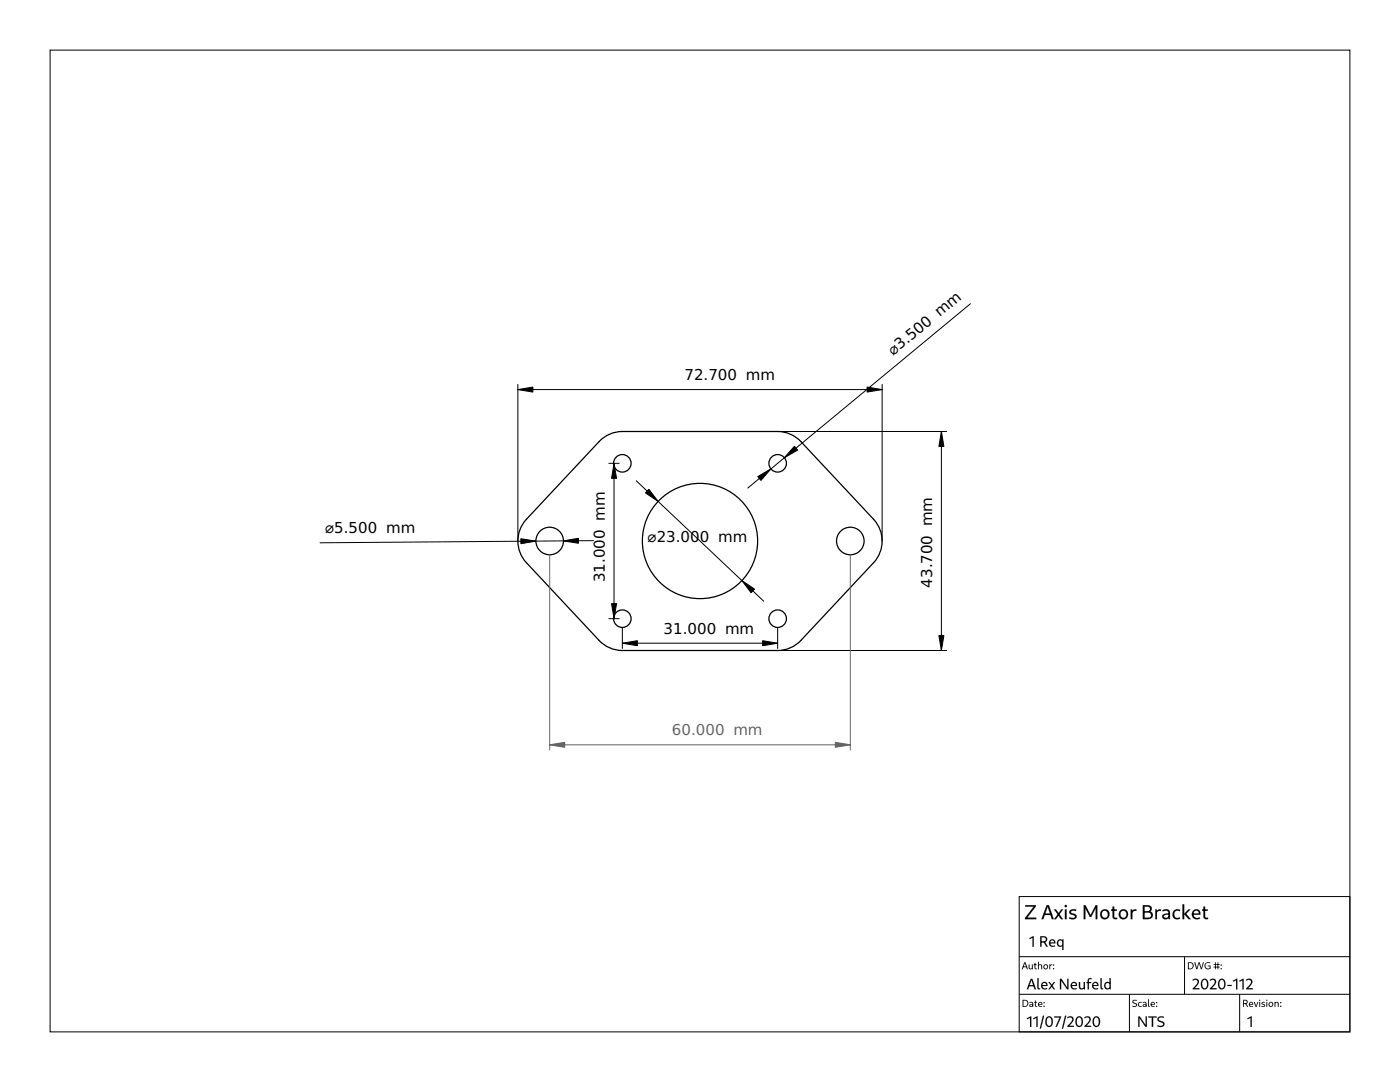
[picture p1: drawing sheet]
<svg xmlns="http://www.w3.org/2000/svg" width="279mm" height="216mm" viewBox="0 0 279 216" stroke-linecap="round" stroke-linejoin="round" font-family="sans-serif">
<defs><g id="words">
<g font-size="3">
<text x="178.2" y="71" transform="rotate(-40 178.2 71)">⌀3.500 mm</text>
<text x="136.6" y="75.9">72.700 mm</text>
<text x="64.9" y="106.4">⌀5.500 mm</text>
<text x="129.3" y="108.2">⌀23.000 mm</text>
<text x="120.7" y="116.2" transform="rotate(-90 120.7 116.2)">31.000 mm</text>
<text x="186" y="117.2" transform="rotate(-90 186 117.2)">43.700 mm</text>
<text x="132.4" y="126.5">31.000 mm</text>
</g>
<text font-size="3" fill="#646464" x="134.1" y="146.8">60.000 mm</text>
</g></defs>
<path d="M10 10h259.4v195.9h-259.4zM139.7 107.9h.1M203.4 178.9h66v27h-66zM203.4 190.9h66M203.4 198.4h66M225.4 198.4v7.5M236.4 190.9v7.5M247.4 198.4v7.5" fill="none" stroke="#000" stroke-width=".2"/>
<g fill="#000">
<path d="M248.9 203.2l.9-.4v2.1h-.2v-1.9v.1l-.6 .3z"/>
<path d="M204.4 192l-.5 1.4h.2l.4-1.3 .5 1.3h.1l-.5-1.4zM204.2 192.8v.2h.7v-.2zM205.3 192.4v.7a.35 .35 0 0 0 .3 .3 .35 .35 0 0 0 .4-.2h-.5v-.8zM205.9 192.4v.9l.2 .1v-1zM206.5 192.2v1.1l.4 .1-.3-.3v-.9zM206.3 192.4v.2h.6v-.2zM207.2 192.6l.1 .1 .5-.1v.8h.2v-.6a.4 .4 0 0 0-.3-.4 .4 .4 0 0 0-.5 .2zM207.2 191.9v1.5h.1v-1.5zM208.2 192.9a.5 .5 0 0 0 1 0 .5 .5 0 0 0-1 0zM208.3 192.9a.35 .35 0 0 1 .7 0 .35 .35 0 0 1-.7 0zM209.4 192.4v1h.2v-1zM209.5 192.6v.2l.5-.4zM210.1 193.3a.15 .15 0 0 0 .3 0 .15 .15 0 0 0-.3 0zM210.1 192.6a.15 .15 0 0 0 .3 0 .15 .15 0 0 0-.3 0z"/>
<path d="M204.4 192l-.5 1.4h.2l.4-1.3 .5 1.3h.1l-.5-1.4zM204.4 192h.3l.5 1.4h-.3l-.4-1.3-.4 1.3h-.2zM204.2 192.8v.2h.7v-.2zM204.2 192.8h.7v.2h-.7zM205.3 192.4v.7a.38 .38 0 0 0 .3 .3 .38 .38 0 0 0 .4-.2h-.5v-.8zM205.3 192.4h.2v.8l.5-.1v.2a.41 .41 0 0 1-.4 .1 .41 .41 0 0 1-.3-.3zM205.9 192.4v.9l.2 .1v-1zM205.9 192.4h.2v1l-.2-.1zM206.5 192.2v1.1l.4 .1-.3-.3v-.9zM206.5 192.1h.1l.1 1.1h.2v.2l-.4-.1zM206.3 192.4v.2h.6v-.2zM206.3 192.4h.6v.2h-.6zM207.2 192.6l.6 .1v.7h.2v-.6a.38 .38 0 0 0-.3-.4 .38 .38 0 0 0-.5 .2zM207.2 192.6l.3-.2a.37 .37 0 0 1 .5 .4v.6h-.2l-.1-.8-.4 .1zM207.2 191.9v1.5h.1v-1.5zM207.1 191.9h.2v1.5h-.2zM208.2 192.9a.5 .5 0 0 0 1 0 .5 .5 0 0 0-1 0zM208.2 192.9a.5 .5 0 0 1 1 0 .5 .5 0 0 1-1 0zM208.3 192.9a.35 .35 0 0 1 .7 0 .35 .35 0 0 1-.7 0zM208.4 192.9a.33 .33 0 0 0 .6 0 .33 .33 0 0 0-.6 0zM209.4 192.4v1h.2v-1zM209.4 192.4h.2v1h-.2zM209.5 192.6l.1 .2 .4-.4zM209.5 192.6l.5-.2v.2l-.4 .2zM210.1 193.3a.15 .15 0 0 0 .3 0 .15 .15 0 0 0-.3 0zM210.1 193.3a.15 .15 0 0 1 .3 0 .15 .15 0 0 1-.3 0zM210.1 192.6a.15 .15 0 0 0 .3 0 .15 .15 0 0 0-.3 0zM210.1 192.6a.15 .15 0 0 1 .3 0 .15 .15 0 0 1-.3 0z"/>
<path d="M204.6 180.6v.3h1.8v-.1l-1.8 2.4v.2h2.2v-.3h-1.9v.1l1.8-2.4v-.2zM208.9 180.6l-1 2.8h.3l.9-2.5 .8 2.5h.4l-1-2.8zM208.4 182.3v.3h1.4v-.3zM211.8 181.5l-1.4 1.9h.3l1.5-1.9zM210.4 181.5l1.4 1.9h.3l-1.4-1.9zM212.5 181.5v1.9h.4v-1.9zM212.5 180.8a.23 .23 0 0 0 .4 0 .23 .23 0 0 0-.4 0zM213.6 181.6l-.2 .4a1.17 1.17 0 0 0 1 .7l.1 .2a.78 .78 0 0 1-1.1 .1v.3l.5 .1a.66 .66 0 0 0 .7-.1 .66 .66 0 0 0 .2-.8l-1-.3-.1-.2 .2-.3 .8 .1 .1-.3-.6-.1zM216.3 180.6v2.8h.3v-2.3l.9 1.9h.3l.9-1.9v2.3h.3v-2.8h-.3l-1.2 2.2h.2l-1.1-2.2zM219.5 182.5a1 1 0 0 0 2 0 1 1 0 0 0-2 0zM220 181.9a.66 .66 0 0 1 .9 .1 .66 .66 0 0 1 0 .9 .66 .66 0 0 1-.8 .1 .92 .92 0 0 1-.1-1.1zM222 180.9v2a.61 .61 0 0 0 1 .4l-.1-.2-.5-.1v-2.1zM221.8 181.5v.2h1.1v-.2zM223.2 182.5a1 1 0 0 0 2 0 1 1 0 0 0-2 0zM223.8 181.9a.66 .66 0 0 1 .8 .1 .66 .66 0 0 1 0 .9 .66 .66 0 0 1-.8 .1 .92 .92 0 0 1 0-1.1zM225.7 181.5v1.9h.3l-.1-1.9zM226.1 181.6l-.2 .2v.3l.4-.3h.4l.1-.3zM228.1 180.6v2.8h1a.81 .81 0 0 0 1-.7 .81 .81 0 0 0-.9-.9h-.9v.3h.9a.52 .52 0 0 1 .5 .4 .52 .52 0 0 1-.2 .6h-1.1v-2.2a.97 .97 0 0 1 1.1 .3v.4l-.5 .3h.5a.7 .7 0 0 0 .3-.9 .7 .7 0 0 0-.9-.4zM230.6 181.5v1.9h.3l-.1-1.9zM231 181.6l-.2 .2v.3l.4-.3h.4l.1-.3zM232 181.6l.1 .3 .6-.2 .4 .2 .2 1.5h.2v-1.3a.89 .89 0 0 0-.6-.7 .89 .89 0 0 0-.9 .2zM232 182.6a.7 .7 0 0 0 .5 .9 .7 .7 0 0 0 .9-.5l.1-.3h-.2a.57 .57 0 0 1-.4 .5 .57 .57 0 0 1-.6-.4l.2-.2 .7-.1v-.2l-1 .1zM234.4 181.6a1.01 1.01 0 0 0-.3 1.4 1.01 1.01 0 0 0 1.4 .3l-.1-.2a.73 .73 0 0 1-1.1-.7 .73 .73 0 0 1 1.1-.6l.1-.2-.3-.2zM237.2 181.5l-.9 .9 .9 1h.4l-1-1.1v.2l1-1zM236 180.4v3h.3v-3zM238.1 181.7a1.05 1.05 0 0 0 0 1.4 1.05 1.05 0 0 0 1.4 .2l-.1-.2a.77 .77 0 0 1-1.1-.3 .77 .77 0 0 1 .4-1.1l.5 .3 .1 .3h-1.2v.2h1.4a.84 .84 0 0 0-.3-1 .84 .84 0 0 0-1.1 .2zM240.2 180.9v2a.61 .61 0 0 0 .9 .4l-.1-.2-.5-.1v-2.1zM239.9 181.5v.2h1.1v-.2z"/>
<path d="M204.6 180.6v.3h1.8v-.1l-1.8 2.4v.2h2.2v-.3h-1.9l1.8-2.3v-.2zM204.6 180.6h2.2v.2l-1.9 2.4-.1-.1h2v.3h-2.3v-.2l1.9-2.4 .1 .1h-1.9zM208.9 180.6l-1 2.8h.3l.9-2.6 .8 2.6h.4l-1-2.8zM208.9 180.6h.4l1 2.8h-.4l-.9-2.6-.8 2.6h-.4zM208.4 182.3v.3h1.4v-.3zM208.4 182.3h1.4v.3h-1.4zM211.8 181.5l-1.4 1.9h.3l1.5-1.9zM211.8 181.5h.4l-1.4 1.9h-.5zM210.4 181.5l1.4 1.9h.3l-1.4-1.9zM210.3 181.5h.5l1.4 1.9h-.5zM212.5 181.5v1.9h.4v-1.9zM212.5 181.5h.4v1.9h-.4zM212.5 180.8a.21 .21 0 0 0 .4 0 .21 .21 0 0 0-.4 0zM212.5 180.8a.25 .25 0 0 1 .5 0 .25 .25 0 0 1-.5 0zM213.6 181.6a.51 .51 0 0 0-.1 .6 .51 .51 0 0 0 .5 .3l.5 .2 .1 .2a.76 .76 0 0 1-1.2 .1v.3l.5 .1a.65 .65 0 0 0 .7-.1 .65 .65 0 0 0 .2-.7l-1-.4-.1-.2 .2-.3 .8 .1 .1-.3h-.6zM213.6 181.6l.6-.2 .6 .1-.1 .3-.5-.1-.4 .1v.3l.2 .1a.65 .65 0 0 1 .8 .3 .65 .65 0 0 1-.1 .8l-.6 .2-.8-.2 .1-.3 .5 .1a.43 .43 0 0 0 .6-.2l-.3-.3a.73 .73 0 0 1-.8-.8zM216.3 180.6v2.8h.3v-2.3l.9 1.9h.3l.9-1.9v2.3h.3v-2.8h-.3l-1.1 2.2h.1l-1.1-2.2zM216.3 180.6h.3l1.2 2.2h-.3l1.1-2.2h.4v2.8h-.3v-2.3h.1l-1 1.9h-.3l-1-1.9h.1v2.3h-.3zM219.5 182.5a.97 .97 0 0 0 1.9 0 .97 .97 0 0 0-1.9 0zM219.5 182.5a1 1 0 0 1 2 0 1 1 0 0 1-2 0zM220 181.9a.67 .67 0 0 1 .9 .1 .67 .67 0 0 1 0 .9 .67 .67 0 0 1-.9 .1 .93 .93 0 0 1 0-1.1zM220.1 181.9a.65 .65 0 0 0-.1 1 .65 .65 0 0 0 1-.2 .65 .65 0 0 0-.1-.8 .65 .65 0 0 0-.8 0zM222 180.9l.1 2a.59 .59 0 0 0 .9 .4l-.1-.2-.2 .1-.3-.2v-2.1zM222 180.9h.4v2.1l.5 .1 .1 .2a.64 .64 0 0 1-1-.4zM221.8 181.5v.2h1.1v-.2zM221.8 181.5h1.1v.3h-1.1zM223.2 182.5a1 1 0 0 0 2 0 1 1 0 0 0-2 0zM223.2 182.5a1 1 0 0 1 2 0 1 1 0 0 1-2 0zM223.7 181.9a.67 .67 0 0 1 .9 .1 .67 .67 0 0 1 .1 .9 .67 .67 0 0 1-.9 .1 .93 .93 0 0 1-.1-1.1zM223.8 181.9a.65 .65 0 0 0 0 1 .65 .65 0 0 0 .9-.2 .65 .65 0 0 0-.1-.8 .65 .65 0 0 0-.8 0zM225.7 181.5v1.9h.3l-.1-1.9zM225.6 181.5h.3l.1 1.9h-.4zM225.9 181.8v.3l.4-.3h.4l.1-.3h-.5zM226.1 181.6l.7-.1v.3a.79 .79 0 0 0-.9 .3v-.3zM228.1 180.6v2.8h1a.79 .79 0 0 0 1-.7 .79 .79 0 0 0-.9-.9h-.9v.3h.9a.54 .54 0 0 1 .6 .5 .54 .54 0 0 1-.7 .5h-.7v-2.2a.98 .98 0 0 1 1.1 .3v.4l-.5 .3h.5a.69 .69 0 0 0 .3-.9 .69 .69 0 0 0-.9-.4zM228.1 180.6a1.6 1.6 0 0 1 1.7 .4 .68 .68 0 0 1-.3 .9h-.5l.5-.3-.1-.5-.2-.1-.8-.1v2.2h1.1l.2-.2a.53 .53 0 0 0-.5-.8h-.9v-.3h.9a.83 .83 0 0 1 .9 .9 .83 .83 0 0 1-1 .7h-1zM230.6 181.5v1.9h.3l-.1-1.9zM230.6 181.5h.3v1.9h-.3zM230.8 181.8v.3l.4-.3h.4l.1-.3h-.5zM231 181.6l.7-.1v.3a.79 .79 0 0 0-.9 .3v-.3zM232 181.6l.1 .3 .4-.2a.53 .53 0 0 1 .7 .4v1.1l.1 .2h.2v-1.3a.87 .87 0 0 0-.6-.7 .87 .87 0 0 0-.9 .2zM232 181.6a.98 .98 0 0 1 1.5 .5v1.3h-.2l-.2-1.5-.4-.2-.6 .2zM232 182.6a.69 .69 0 0 0 .5 .9 .69 .69 0 0 0 .8-.5l.2-.3h-.2a.58 .58 0 0 1-.4 .5 .58 .58 0 0 1-.7-.4l.3-.2 .7-.1v-.2l-.9 .1zM232.1 182.5l1.1-.2v.2l-.9 .2v.3a.62 .62 0 0 0 1-.4l.2 .1a.79 .79 0 0 1-.7 .7 .79 .79 0 0 1-.9-.5zM234.3 181.7a.98 .98 0 0 0-.1 1.4 .98 .98 0 0 0 1.3 .2l-.1-.2a.73 .73 0 0 1-1.1-.7 .73 .73 0 0 1 1.1-.6l.1-.2-.2-.1a1.03 1.03 0 0 0-1 .2zM234.4 181.6l.8-.2 .3 .1v.3a.71 .71 0 0 0-1.1 .6 .71 .71 0 0 0 1.1 .6v.3a1.02 1.02 0 0 1-1.4-.3 1.02 1.02 0 0 1 .3-1.4zM237.2 181.5l-.9 .9 .9 1h.4l-.9-1.1-.1 .1 1-.9zM237.2 181.5h.4l-1 1v-.3l1.1 1.2h-.5l-.9-1zM236 180.4v3h.3v-3zM236 180.4h.3v3h-.3zM238.1 181.7a1.03 1.03 0 0 0 0 1.4 1.03 1.03 0 0 0 1.4 .2l-.1-.2a.78 .78 0 0 1-1.2-.3 .78 .78 0 0 1 .5-1.1 .52 .52 0 0 1 .6 .6h-1.2v.2h1.4a.82 .82 0 0 0-.3-1 .82 .82 0 0 0-1.1 .2zM238.1 181.7a.85 .85 0 0 1 1.1-.2 .85 .85 0 0 1 .3 1h-1.4v-.2h1.2l-.1-.3a.53 .53 0 0 0-.7-.2 .53 .53 0 0 0-.3 .6 .78 .78 0 0 0 1.2 .6l.1 .3a1.07 1.07 0 0 1-1.4-.2 1.07 1.07 0 0 1 0-1.4zM240.2 180.9v2a.59 .59 0 0 0 .9 .4l-.1-.2-.2 .1-.3-.2v-2.1zM240.2 180.9h.3l.1 2.1 .5 .1v.2a.64 .64 0 0 1-.9-.4zM239.9 181.5v.2h1.1v-.2zM239.9 181.5h1.1v.3h-1.1z"/>
<path d="M205.7 195.3l-.8 2.1h.3l.7-1.9 .6 1.9h.3l-.8-2.1zM205.3 196.6v.2h1.1v-.2zM207 195.2v1.9a.35 .35 0 0 0 .2 .3 .35 .35 0 0 0 .4 0l-.3-.4v-1.8zM208 196.1a.79 .79 0 0 0-.1 1.1 .79 .79 0 0 0 1.1 .1l-.1-.2a.58 .58 0 0 1-.8-.2 .58 .58 0 0 1 .3-.8l.4 .2v.3h-.8v.1h1a.63 .63 0 0 0-.3-.7 .63 .63 0 0 0-.7 .1zM210.3 196l-1.1 1.4h.3l1.1-1.4zM209.2 196l1.1 1.4h.2l-1-1.4zM211.5 195.3v2.1h.3v-1.8l1.2 1.8h.2v-2.1h-.2v1.8l-1.2-1.8zM213.9 196.1a.79 .79 0 0 0-.1 1.1 .79 .79 0 0 0 1.1 .1l-.1-.2a.58 .58 0 0 1-.8-.2 .58 .58 0 0 1 .3-.8l.4 .2v.3h-.8v.1h1a.63 .63 0 0 0-.3-.7 .63 .63 0 0 0-.7 .1zM215.3 196v.9a.6 .6 0 0 0 .5 .5 .6 .6 0 0 0 .6-.2l-.1-.2-.2 .2a.35 .35 0 0 1-.5-.3v-.9zM216.3 196v1.2l.2 .2v-1.4zM217.3 195.2l-.2 .5v1.7h.2v-1.9l.5-.1 .1-.2zM216.9 196v.2h.9v-.2zM218.1 196.1a.79 .79 0 0 0 0 1.1 .79 .79 0 0 0 1.1 .1l-.1-.2a.58 .58 0 0 1-.9-.2 .58 .58 0 0 1 .4-.8l.3 .2 .1 .3h-.9v.1h1.1a.63 .63 0 0 0-.3-.7 .63 .63 0 0 0-.8 .1zM219.6 195.2v1.9a.35 .35 0 0 0 .2 .3 .35 .35 0 0 0 .4 0l-.3-.4v-1.8zM220.5 196.1a.71 .71 0 0 0 0 1.1 .71 .71 0 0 0 1.1-.1l-.1-.1-.1 .1a.46 .46 0 0 1-.7-.1 .52 .52 0 0 1 0-.6 .52 .52 0 0 1 .5-.2l.3 .2 .1-.2a.63 .63 0 0 0-1.1-.1zM221.4 195.2v2l.3 .2v-2.2z"/>
<path d="M205.7 195.3l-.8 2.1h.3l.6-1.9 .7 1.9h.3l-.8-2.1zM205.7 195.3h.3l.8 2.1h-.3l-.7-1.9-.6 1.9h-.3zM205.3 196.6v.2h1.1v-.2zM205.3 196.6h1.1v.2h-1.1zM207 195.2l.1 2.1 .5 .1-.3-.4v-1.8zM207 195.2h.3v1.8l.2 .2 .1 .2h-.1a.35 .35 0 0 1-.5-.3zM208 196.1a.78 .78 0 0 0-.1 1.1 .78 .78 0 0 0 1.1 .1l-.1-.2a.59 .59 0 0 1-.9-.2 .59 .59 0 0 1 .4-.8l.4 .2v.3h-.8v.1h1a.61 .61 0 0 0-.3-.7 .61 .61 0 0 0-.7 .1zM207.9 196.1a.64 .64 0 0 1 .8-.1 .64 .64 0 0 1 .3 .8h-1v-.3l.8 .1v-.3a.39 .39 0 0 0-.7 .1 .59 .59 0 0 0 .1 .7 .59 .59 0 0 0 .7 0l.1 .2a.8 .8 0 0 1-1-.1 .8 .8 0 0 1-.1-1.1zM210.3 196l-1.1 1.4h.3l1.1-1.4zM210.3 195.9h.3l-1.1 1.5h-.3zM209.2 196l1.1 1.4h.2l-1-1.4zM209.2 195.9h.3l1.1 1.5h-.3zM211.5 195.3v2.1h.3l-.1-1.8 1.3 1.8h.2v-2.1h-.2v1.8l-1.2-1.8zM211.5 195.3h.3l1.3 1.9-.1-1.9h.3v2.1h-.3l-1.3-1.8 .1 1.8h-.3zM213.9 196.1a.78 .78 0 0 0-.1 1.1 .78 .78 0 0 0 1.1 .1l-.1-.2a.59 .59 0 0 1-.9-.2 .59 .59 0 0 1 .4-.8l.4 .2v.3h-.8v.1h1a.61 .61 0 0 0-.3-.7 .61 .61 0 0 0-.7 .1zM213.8 196.1a.64 .64 0 0 1 .8-.1 .64 .64 0 0 1 .3 .8h-1v-.3l.8 .1v-.3a.39 .39 0 0 0-.7 .1 .59 .59 0 0 0 .1 .7 .59 .59 0 0 0 .7 0l.1 .2a.8 .8 0 0 1-1-.1 .8 .8 0 0 1-.1-1.1zM215.3 196v.9a.58 .58 0 0 0 .5 .5 .58 .58 0 0 0 .6-.2l-.1-.2-.2 .2a.37 .37 0 0 1-.6-.3l.1-.9zM215.3 195.9h.3v1a.42 .42 0 0 0 .3 .3 .42 .42 0 0 0 .4-.2l.1 .2a.62 .62 0 0 1-.6 .2 .62 .62 0 0 1-.5-.5zM216.3 196v1.2l.2 .2v-1.4zM216.3 195.9h.2v1.5h-.2v-.2zM217.3 195.2l-.2 .5v1.7h.2v-1.9l.3-.2 .2 .1 .1-.2zM217.3 195.2h.6l-.1 .2-.5 .1v1.9h-.2v-1.7zM216.9 196v.2h.9v-.2zM216.8 195.9h1v.3h-1zM218.1 196.1a.78 .78 0 0 0 0 1.1 .78 .78 0 0 0 1.1 .1l-.1-.2a.59 .59 0 0 1-.9-.2 .59 .59 0 0 1 .4-.8l.4 .2v.3h-.9v.1h1.1a.61 .61 0 0 0-.3-.7 .61 .61 0 0 0-.8 .1zM218.1 196.1a.64 .64 0 0 1 .8-.1 .64 .64 0 0 1 .3 .8h-1.1v-.3l.9 .1-.1-.3a.39 .39 0 0 0-.6 .1 .59 .59 0 0 0 .1 .7 .59 .59 0 0 0 .7 0l.1 .2a.8 .8 0 0 1-1.1-.1 .8 .8 0 0 1 0-1.1zM219.6 195.2l.1 2.1 .5 .1-.4-.4 .1-1.8zM219.6 195.2h.3v1.8l.2 .2 .1 .2h-.1a.35 .35 0 0 1-.5-.3zM220.6 196.1a.7 .7 0 0 0-.1 1.1 .7 .7 0 0 0 1.1-.1l-.1-.1-.1 .1a.47 .47 0 0 1-.8-.1 .53 .53 0 0 1 .1-.6 .53 .53 0 0 1 .5-.3l.3 .3 .1-.2a.61 .61 0 0 0-1-.1zM220.5 196.1a.63 .63 0 0 1 1.1 .1l-.1 .2-.2-.2a.45 .45 0 0 0-.6 .2 .53 .53 0 0 0 0 .6 .53 .53 0 0 0 .5 .2l.3-.2 .1 .1a.69 .69 0 0 1-1 .2 .69 .69 0 0 1-.2-.9zM221.4 195.2v2l.3 .2v-2.2zM221.4 195.2h.3v2.2h-.2l-.1-.2z"/>
<path d="M205.4 187.2l.1 .2 .6-.3v-.1v1.9h.2v-2.1zM207.6 186.8v2.1h.3v-1.9l.6 .1a.41 .41 0 0 1 0 .7h-.7v.3a.89 .89 0 0 0 1.2-.7 .6 .6 0 0 0-.7-.6zM208.2 187.9l.6 1h.3l-.6-1zM209.5 187.6a.79 .79 0 0 0 0 1.1 .79 .79 0 0 0 1.1 .1l-.1-.2a.58 .58 0 0 1-.9-.2 .58 .58 0 0 1 .4-.8l.3 .2 .1 .3h-.9v.1h1.1a.63 .63 0 0 0-.3-.7 .63 .63 0 0 0-.8 .1zM211.1 187.6a.71 .71 0 0 0 0 1.1 .71 .71 0 0 0 1-.1l-.1-.1-.1 .1a.46 .46 0 0 1-.7-.1 .52 .52 0 0 1 0-.6 .52 .52 0 0 1 .6-.2l.2 .2 .1-.2a.63 .63 0 0 0-1-.1zM212.1 187.5l-.1 2.1h.2v-2.1z"/>
<path d="M205.4 187.2l.1 .2 .6-.3v1.8h.2v-2.1zM205.4 187.2l.9-.4v2.1h-.2v-1.9l.1 .1-.7 .3zM207.6 186.8v2.1h.3l-.1-1.9 .7 .1a.43 .43 0 0 1 0 .7h-.7v.2a.88 .88 0 0 0 1.2-.6 .58 .58 0 0 0-.7-.6zM207.6 186.8h.7a.64 .64 0 0 1 .7 .7 .64 .64 0 0 1-.7 .6h-.6v-.3h.8a.4 .4 0 0 0 0-.7l-.6-.1v1.9h-.3zM208.2 187.9l.6 1h.3l-.6-1zM208.2 187.9h.3l.6 1h-.3zM209.5 187.6a.78 .78 0 0 0 0 1.1 .78 .78 0 0 0 1.1 .1l-.1-.2a.59 .59 0 0 1-.9-.2 .59 .59 0 0 1 .4-.8l.4 .2v.3h-.9v.1h1.1a.61 .61 0 0 0-.3-.7 .61 .61 0 0 0-.8 .1zM209.5 187.6a.64 .64 0 0 1 .8-.1 .64 .64 0 0 1 .3 .8h-1.1v-.3l.9 .1-.1-.3a.39 .39 0 0 0-.6 .1 .59 .59 0 0 0 .1 .7 .59 .59 0 0 0 .7 0l.1 .2a.8 .8 0 0 1-1.1-.1 .8 .8 0 0 1 0-1.1zM211.1 187.6a.7 .7 0 0 0 0 1.1 .7 .7 0 0 0 1-.1l-.1-.1-.1 .1a.47 .47 0 0 1-.7-.1 .53 .53 0 0 1 0-.6 .53 .53 0 0 1 .6-.3l.2 .3 .1-.2a.61 .61 0 0 0-1-.1zM211.1 187.6a.63 .63 0 0 1 1 .1l-.1 .2-.1-.2a.45 .45 0 0 0-.7 .2 .53 .53 0 0 0 .1 .6 .53 .53 0 0 0 .5 .2l.2-.2 .1 .1a.69 .69 0 0 1-.9 .2 .69 .69 0 0 1-.2-.9zM212.1 187.5l-.1 2.1h.2v-2.1zM212.1 187.4h.1v2.2h-.2z"/>
<path d="M237.1 192v1.4a.77 .77 0 0 0 1-.3 .77 .77 0 0 0-.3-1zM237.2 192.2a.59 .59 0 0 1 .8 .5 .59 .59 0 0 1-.8 .6zM238.3 192l.5 1.4h.1l.4-1.3 .4 1.3h.1l.5-1.4h-.2l-.4 1.3-.3-1.3h-.2l-.4 1.3-.3-1.3zM240.6 192.2a.73 .73 0 0 0 0 1 .73 .73 0 0 0 1 .1v-.6h-.6v.1h.4l.1 .4a.59 .59 0 0 1-1-.5 .59 .59 0 0 1 1-.5v-.1l-.4-.1zM243 192v1.4h.1v-1.4zM242.2 192.9v.1h1.2v-.1zM242.5 192v1.4h.1v-1.4zM242.2 192.4v.1h1.2v-.1zM243.6 193.3a.13 .13 0 0 0 .2 0 .13 .13 0 0 0-.2 0zM243.6 192.6a.13 .13 0 0 0 .2 0 .13 .13 0 0 0-.2 0z"/>
<path d="M237.1 192v1.4a.76 .76 0 0 0 1-.3 .76 .76 0 0 0-.3-1zM237.1 192a.82 .82 0 0 1 1.1 .7 .83 .83 0 0 1-1.1 .7zM237.2 192.1a.6 .6 0 0 1 .9 .6 .6 .6 0 0 1-.9 .6zM237.2 192.2v1a.58 .58 0 0 0 .8-.5 .58 .58 0 0 0-.8-.5zM238.3 192l.5 1.4h.1l.4-1.3 .4 1.3h.1l.5-1.4h-.2l-.3 1.3-.4-1.3h-.2l-.4 1.3-.3-1.3zM238.3 192h.2l.4 1.3h-.1l.4-1.3h.2l.4 1.3h-.1l.4-1.3h.2l-.4 1.4h-.2l-.5-1.3h.2l-.5 1.3h-.1zM240.6 192.2a.72 .72 0 0 0 0 1 .72 .72 0 0 0 1 0v-.5h-.6v.1h.4l.1 .4a.59 .59 0 0 1-1-.5 .59 .59 0 0 1 1-.5v-.1l-.4-.1zM240.6 192.2l.5-.2 .5 .1-.1 .1a.58 .58 0 0 0-.8 .1 .58 .58 0 0 0 0 .8 .58 .58 0 0 0 .8 .1l-.1 .1v-.5h-.4v-.1h.6v.6a.74 .74 0 0 1-1-.1 .74 .74 0 0 1 0-1zM243 192v1.4h.1v-1.4zM243 192h.1v1.4h-.1zM242.2 192.9v.1h1.2v-.1zM242.2 192.9h1.2v.1h-1.2zM242.5 192v1.4h.1v-1.4zM242.5 192h.1v1.4h-.1zM242.2 192.4v.1h1.2v-.1zM242.2 192.4h1.2v.1h-1.2zM243.6 193.3a.12 .12 0 0 0 .2 0 .12 .12 0 0 0-.2 0zM243.6 193.3a.15 .15 0 0 1 .3 0 .15 .15 0 0 1-.3 0zM243.6 192.6a.12 .12 0 0 0 .2 0 .12 .12 0 0 0-.2 0zM243.6 192.6a.15 .15 0 0 1 .3 0 .15 .15 0 0 1-.3 0z"/>
<path d="M238 195.5l.1 .2 .3-.2a.44 .44 0 0 1 .5 .1 .44 .44 0 0 1 .1 .6l-1 1.2h1.4v-.2l-1.1 .1a1.79 1.79 0 0 0 .9-1.7 .8 .8 0 0 0-1.2-.1zM239.9 195.6a1.17 1.17 0 0 0 .5 1.8 1.14 1.14 0 0 0 .8-1 1.14 1.14 0 0 0-.8-1.1zM240.2 195.6l.2-.1a1 1 0 0 1 0 1.7 1.02 1.02 0 0 1-.2-1.6zM241.4 195.5l.1 .2 .3-.2a.44 .44 0 0 1 .5 .1 .44 .44 0 0 1 .1 .6l-.9 1.2h1.3v-.2l-1 .1a1.79 1.79 0 0 0 .9-1.7 .8 .8 0 0 0-1.3-.1zM243.3 195.6a1.17 1.17 0 0 0 .5 1.8 1.14 1.14 0 0 0 .8-1 1.14 1.14 0 0 0-.8-1.1zM243.6 195.6l.2-.1a1 1 0 0 1 0 1.7 1.02 1.02 0 0 1-.2-1.6zM245 196.5v.2h.8v-.2zM246 195.7l.1 .2 .7-.3-.1-.1v1.9h.2v-2.1zM247.3 195.7l.1 .2 .6-.3v-.1v1.9h.2v-2.1zM248.7 195.5v.2l.4-.2a.44 .44 0 0 1 .5 .1 .44 .44 0 0 1 0 .6l-.9 1.2h1.3v-.2l-1 .1a1.79 1.79 0 0 0 .9-1.7 .8 .8 0 0 0-1.2-.1z"/>
<path d="M238 195.5l.1 .2a.52 .52 0 0 1 .6-.2 .52 .52 0 0 1 .3 .7l-1 1v.2h1.4v-.2h-1.1a1.78 1.78 0 0 0 .9-1.6 .78 .78 0 0 0-1.2-.1zM238 195.5a.72 .72 0 0 1 1-.1 .72 .72 0 0 1 .1 1.1l-.8 .8v-.1h1.1v.2h-1.4v-.2a1.74 1.74 0 0 0 1-1.5l-.4-.2-.5 .2zM239.9 195.6a1.16 1.16 0 0 0 .5 1.8 1.13 1.13 0 0 0 .7-1 1.13 1.13 0 0 0-.7-1.1zM239.9 195.6a.7 .7 0 0 1 .7-.3 .7 .7 0 0 1 .5 .6 1.15 1.15 0 0 1-.7 1.5 1.19 1.19 0 0 1-.5-1.8zM240.2 195.5h.2a1.01 1.01 0 0 1 0 1.7 1.03 1.03 0 0 1-.2-1.7zM240.2 195.6a1.08 1.08 0 0 0 .2 1.6 .99 .99 0 0 0 0-1.7zM241.4 195.5l.1 .2a.52 .52 0 0 1 .7-.2 .52 .52 0 0 1 .2 .7l-.9 1v.2h1.3v-.2h-1.1a1.78 1.78 0 0 0 .9-1.6 .78 .78 0 0 0-1.2-.1zM241.4 195.5a.72 .72 0 0 1 1.1-.1 .72 .72 0 0 1 0 1.1l-.8 .8v-.1h1.1v.2h-1.4l.1-.2a1.74 1.74 0 0 0 .9-1.5l-.4-.2-.5 .2zM243.3 195.6a1.16 1.16 0 0 0 .5 1.8 1.13 1.13 0 0 0 .8-1 1.13 1.13 0 0 0-.8-1.1zM243.3 195.6a.7 .7 0 0 1 .7-.3 .7 .7 0 0 1 .5 .6 1.15 1.15 0 0 1-.7 1.5 1.19 1.19 0 0 1-.5-1.8zM243.6 195.5h.2a1.01 1.01 0 0 1 0 1.7 1.03 1.03 0 0 1-.2-1.7zM243.6 195.6a1.08 1.08 0 0 0 .2 1.6 .99 .99 0 0 0 0-1.7zM245 196.5v.2h.8v-.2zM244.9 196.5h.9v.3h-.9zM246 195.7l.1 .2 .7-.3-.1 1.8h.2v-2.1zM246 195.7l.9-.4v2.1h-.2v-1.9l.1 .1-.7 .3zM247.3 195.7l.1 .2 .6-.3v1.8h.2v-2.1zM247.3 195.7l.9-.4v2.1h-.3v-1.9l.2 .1-.7 .3zM248.7 195.5v.2a.52 .52 0 0 1 .7-.2 .52 .52 0 0 1 .3 .7l-1 1v.2h1.3v-.2h-1a1.78 1.78 0 0 0 .9-1.6 .78 .78 0 0 0-1.2-.1zM248.6 195.5a.72 .72 0 0 1 1.1-.1 .72 .72 0 0 1 0 1.1l-.7 .8-.1-.1h1.1v.2h-1.3v-.2a1.74 1.74 0 0 0 .9-1.5l-.3-.2-.6 .2z"/>
<path d="M204.1 199.5v1.4a.77 .77 0 0 0 1-.3 .77 .77 0 0 0-.3-1zM204.2 199.7a.59 .59 0 0 1 .8 .5 .59 .59 0 0 1-.8 .6zM205.4 200l.1 .1h.5l.1 .8h.1v-.6a.44 .44 0 0 0-.3-.4 .44 .44 0 0 0-.5 .1zM205.5 200.5v.3a.37 .37 0 0 0 .4 .1 .37 .37 0 0 0 .2-.4l-.3 .3-.2-.1v-.2l.5-.1v-.1zM206.5 199.7l.1 1.1 .4 .1-.3-.3v-.9zM206.4 199.9v.2h.6v-.2zM207.4 200a.53 .53 0 0 0-.2 .7 .53 .53 0 0 0 .8 .1l-.1-.1a.37 .37 0 0 1-.5-.1 .37 .37 0 0 1 .3-.5l.2 .2h-.6v.2h.7l-.2-.5zM208.2 200.8a.15 .15 0 0 0 .3 0 .15 .15 0 0 0-.3 0zM208.2 200.1a.15 .15 0 0 0 .3 0 .15 .15 0 0 0-.3 0z"/>
<path d="M204.1 199.5v1.4a.76 .76 0 0 0 1-.3 .76 .76 0 0 0-.3-1zM204.1 199.5a.82 .82 0 0 1 1.1 .7 .83 .83 0 0 1-1.1 .7zM204.2 199.6a.6 .6 0 0 1 .9 .6 .6 .6 0 0 1-.9 .6zM204.2 199.7v1a.58 .58 0 0 0 .8-.5 .58 .58 0 0 0-.8-.5zM205.4 200l.1 .1h.5l.1 .8h.1v-.6a.43 .43 0 0 0-.3-.4 .43 .43 0 0 0-.5 .1zM205.4 200l.2-.1a.4 .4 0 0 1 .6 .4v.6h-.1l-.1-.8h-.5zM205.5 200.5l.1 .4a.43 .43 0 0 0 .6-.3l-.4 .2-.2-.1v-.2l.5-.1v-.1zM205.5 200.5l.6-.2v.2h-.5v.2l.2 .1 .4-.2a.36 .36 0 0 1-.4 .3 .36 .36 0 0 1-.3-.4zM206.5 199.7l.1 1.1 .4 .1-.3-.3v-.9zM206.5 199.6h.2l.1 1.1h.2v.2l-.4-.1zM206.4 199.9v.2h.6v-.2zM206.4 199.9h.6v.2h-.6zM207.4 200a.52 .52 0 0 0-.1 .7 .52 .52 0 0 0 .7 .1l-.1-.1a.37 .37 0 0 1-.6-.1 .37 .37 0 0 1 .5-.5l.1 .3-.6-.1v.2h.7l-.2-.5zM207.4 200a.43 .43 0 0 1 .5 0 .43 .43 0 0 1 .1 .5h-.7v-.2h.6l-.3-.2a.38 .38 0 0 0-.2 .5 .38 .38 0 0 0 .6 .1v.1a.53 .53 0 0 1-.7-.1 .53 .53 0 0 1 .1-.7zM208.3 200.8a.12 .12 0 0 0 .2 0 .12 .12 0 0 0-.2 0zM208.2 200.8a.15 .15 0 0 1 .3 0 .15 .15 0 0 1-.3 0zM208.3 200.1a.12 .12 0 0 0 .2 0 .12 .12 0 0 0-.2 0zM208.2 200.1a.15 .15 0 0 1 .3 0 .15 .15 0 0 1-.3 0z"/>
<path d="M204.9 203.2l.1 .2 .6-.3v-.1v1.9h.2v-2.1zM206.2 203.2l.1 .2 .6-.3-.1-.1v1.9h.3v-2.1zM208.1 202.7l-.6 2.5h.2l.7-2.5zM208.8 203.1a1.17 1.17 0 0 0 .6 1.8 1.14 1.14 0 0 0 .7-1 1.14 1.14 0 0 0-.7-1.1zM209.2 203.1l.2-.1a1 1 0 0 1 0 1.7 1.02 1.02 0 0 1-.2-1.6zM210.4 202.8v.2h1.2l-.1-.1-.8 2h.2l.9-2.1zM212.6 202.7l-.7 2.5h.3l.6-2.5zM213 203v.2l.4-.2a.44 .44 0 0 1 .5 .1 .44 .44 0 0 1 0 .6l-.9 1.2h1.3v-.2l-1 .1a1.79 1.79 0 0 0 .9-1.7 .8 .8 0 0 0-1.2-.1zM214.8 203.1a1.17 1.17 0 0 0 .6 1.8 1.14 1.14 0 0 0 .7-1 1.14 1.14 0 0 0-.7-1.1zM215.2 203.1l.2-.1a1 1 0 0 1 0 1.7 1.02 1.02 0 0 1-.2-1.6zM216.4 203l.1 .2 .3-.2a.44 .44 0 0 1 .5 .1 .44 .44 0 0 1 .1 .6l-1 1.2h1.4v-.2l-1.1 .1a1.79 1.79 0 0 0 .9-1.7 .8 .8 0 0 0-1.2-.1zM218.3 203.1a1.17 1.17 0 0 0 .5 1.8 1.14 1.14 0 0 0 .7-1 1.14 1.14 0 0 0-.7-1.1zM218.6 203.1l.2-.1a1 1 0 0 1 0 1.7 1.02 1.02 0 0 1-.2-1.6z"/>
<path d="M204.9 203.2l.1 .2 .6-.3v1.8h.2v-2.1zM204.9 203.2l.9-.4v2.1h-.2v-1.9l.1 .1-.7 .3zM206.2 203.2l.1 .2 .6-.3-.1 1.8h.3v-2.1zM206.2 203.2l.9-.4v2.1h-.3v-1.9l.1 .1-.6 .3zM208.1 202.7l-.6 2.5h.2l.7-2.5zM208.1 202.7h.3l-.7 2.6h-.2zM208.8 203.1a1.16 1.16 0 0 0 .6 1.8 1.13 1.13 0 0 0 .7-1 1.13 1.13 0 0 0-.7-1.1zM208.8 203.1a.7 .7 0 0 1 .8-.3 .7 .7 0 0 1 .5 .6 1.15 1.15 0 0 1-.7 1.5 1.19 1.19 0 0 1-.6-1.8zM209.2 203h.2a1.01 1.01 0 0 1 0 1.7 1.03 1.03 0 0 1-.2-1.7zM209.2 203.1a1.08 1.08 0 0 0 .2 1.6 .99 .99 0 0 0 0-1.7zM210.4 202.8v.2h1.2l-.9 1.9h.2l.9-2.1zM210.4 202.8h1.4l-.9 2.1h-.3l.9-2 .1 .1h-1.2zM212.6 202.7l-.7 2.5h.3l.6-2.5zM212.5 202.7h.3l-.6 2.6h-.3zM213 203v.2a.52 .52 0 0 1 .7-.2 .52 .52 0 0 1 .3 .7l-1 1v.2h1.3v-.2h-1a1.78 1.78 0 0 0 .9-1.6 .78 .78 0 0 0-1.2-.1zM213 203a.72 .72 0 0 1 1-.1 .72 .72 0 0 1 .1 1.1l-.8 .8-.1-.1h1.1v.2h-1.3v-.2a1.74 1.74 0 0 0 .9-1.5l-.3-.2-.6 .2zM214.8 203.1a1.16 1.16 0 0 0 .6 1.8 1.13 1.13 0 0 0 .7-1 1.13 1.13 0 0 0-.7-1.1zM214.8 203.1a.7 .7 0 0 1 .8-.3 .7 .7 0 0 1 .5 .6 1.15 1.15 0 0 1-.7 1.5 1.19 1.19 0 0 1-.6-1.8zM215.2 203h.2a1.01 1.01 0 0 1 0 1.7 1.03 1.03 0 0 1-.2-1.7zM215.2 203.1a1.08 1.08 0 0 0 .2 1.6 .99 .99 0 0 0 0-1.7zM216.4 203l.1 .2a.52 .52 0 0 1 .6-.2 .52 .52 0 0 1 .3 .7l-1 1v.2h1.4v-.2h-1.1a1.78 1.78 0 0 0 .9-1.6 .78 .78 0 0 0-1.2-.1zM216.4 203a.72 .72 0 0 1 1-.1 .72 .72 0 0 1 .1 1.1l-.8 .8v-.1h1.1v.2h-1.4v-.2a1.74 1.74 0 0 0 1-1.5l-.4-.2-.5 .2zM218.3 203.1a1.16 1.16 0 0 0 .5 1.8 1.13 1.13 0 0 0 .7-1 1.13 1.13 0 0 0-.7-1.1zM218.2 203.1a.7 .7 0 0 1 .8-.3 .7 .7 0 0 1 .5 .6 1.15 1.15 0 0 1-.7 1.5 1.19 1.19 0 0 1-.6-1.8zM218.6 203h.2a1.01 1.01 0 0 1 0 1.7 1.03 1.03 0 0 1-.2-1.7zM218.6 203.1a1.08 1.08 0 0 0 .2 1.6 .99 .99 0 0 0 0-1.7z"/>
<path d="M226.1 199.7v.4l.7 .4-.2 .2h-.6v.1l.3 .1a.5 .5 0 0 0 .6-.4l-.1-.2-.6-.4 .1-.2h.5l.1-.1-.4-.1zM227.3 200a.51 .51 0 0 0-.2 .5 .51 .51 0 0 0 .4 .4l.4-.1-.1-.1a.36 .36 0 0 1-.5-.3 .36 .36 0 0 1 .5-.3l-.1-.2zM228.1 200v.1h.5l.1 .8h.1v-.6a.44 .44 0 0 0-.3-.4 .44 .44 0 0 0-.4 .1zM228.1 200.5v.3a.37 .37 0 0 0 .4 .1 .37 .37 0 0 0 .2-.4l-.3 .3-.1-.1-.1-.2 .5-.1v-.1zM229.1 199.4v1.3l.3 .2-.1-.2v-1.3zM229.8 200a.53 .53 0 0 0-.1 .7 .53 .53 0 0 0 .7 .1v-.1a.37 .37 0 0 1-.6-.1 .37 .37 0 0 1 .4-.5l.1 .2h-.5v.2h.7l-.2-.5zM230.7 200.8a.15 .15 0 0 0 .3 0 .15 .15 0 0 0-.3 0zM230.7 200.1a.15 .15 0 0 0 .3 0 .15 .15 0 0 0-.3 0z"/>
<path d="M226.1 199.7a.61 .61 0 0 0 .6 .7l-.1 .4-.6-.1v.1l.3 .1a.49 .49 0 0 0 .6-.4v-.2l-.8-.4 .2-.2h.5l.1-.1-.4-.1zM226 199.7l.5-.2 .4 .1-.1 .1h-.6v.3l.4 .1a.39 .39 0 0 1 .3 .6l-.5 .2-.4-.1v-.1h.7v-.3l-.3-.1a.39 .39 0 0 1-.4-.6zM227.3 200a.51 .51 0 0 0-.2 .5 .51 .51 0 0 0 .4 .4l.4-.1-.1-.1a.37 .37 0 0 1-.5-.3 .37 .37 0 0 1 .5-.3l-.1-.2zM227.3 200l.4-.1 .2 .1-.1 .1a.35 .35 0 0 0-.5 .3 .35 .35 0 0 0 .5 .3l.1 .1a.51 .51 0 0 1-.7-.1 .51 .51 0 0 1 .1-.7zM228.1 200v.1h.5l.1 .8h.1v-.6a.43 .43 0 0 0-.3-.4 .43 .43 0 0 0-.4 .1zM228 200l.2-.1a.4 .4 0 0 1 .6 .4v.6h-.1l-.1-.8h-.5zM228.1 200.5l.1 .4a.43 .43 0 0 0 .6-.3l-.4 .2-.2-.1v-.2l.5-.1v-.1zM228.1 200.5l.6-.2v.2h-.4v.2l.1 .1 .4-.2a.36 .36 0 0 1-.4 .3 .36 .36 0 0 1-.3-.4zM229.1 199.4v1.3l.1 .1 .3 .1-.2-.2v-1.3zM229.1 199.4h.2v1.3l.2 .1-.1 .1h-.2l-.1-.2zM229.8 200a.52 .52 0 0 0-.1 .7 .52 .52 0 0 0 .7 .1v-.1a.37 .37 0 0 1-.6-.1 .37 .37 0 0 1 .4-.5l.1 .3-.5-.1v.2h.7l-.2-.5zM229.8 200a.43 .43 0 0 1 .5 0 .43 .43 0 0 1 .2 .5h-.8v-.2h.6l-.2-.2a.38 .38 0 0 0-.3 .5 .38 .38 0 0 0 .6 .1v.1a.53 .53 0 0 1-.7-.1 .53 .53 0 0 1 .1-.7zM230.7 200.8a.12 .12 0 0 0 .2 0 .12 .12 0 0 0-.2 0zM230.7 200.8a.15 .15 0 0 1 .3 0 .15 .15 0 0 1-.3 0zM230.7 200.1a.12 .12 0 0 0 .2 0 .12 .12 0 0 0-.2 0zM230.7 200.1a.15 .15 0 0 1 .3 0 .15 .15 0 0 1-.3 0z"/>
<path d="M227.2 202.8v2.1h.2v-1.8l1.2 1.8h.3v-2.1h-.3v1.8l-1.1-1.8zM229.2 202.8v.2h.7v1.9h.2v-1.9h.7v-.2zM231.2 203l-.2 .1a.64 .64 0 0 0 .7 .9l.4 .4a.78 .78 0 0 1-1.1 .2l-.1 .2 .5 .1a.65 .65 0 0 0 1-.4 .65 .65 0 0 0-.8-.8l-.4-.4a.73 .73 0 0 1 1.1-.2v-.2l-.4-.1z"/>
<path d="M227.2 202.8v2.1h.2v-1.8l1.2 1.8h.3v-2.1h-.3l.1 1.8-1.2-1.8zM227.2 202.8h.3l1.2 1.9-.1-1.9h.3v2.1h-.3l-1.3-1.8 .1 1.8h-.2zM229.2 202.8v.2h.7v1.9h.2v-1.9h.7v-.2zM229.2 202.8h1.6v.2h-.7v1.9h-.2v-1.9h-.7zM231.2 203a.54 .54 0 0 0-.2 .6 .54 .54 0 0 0 .6 .3l.5 .2 .1 .3a.77 .77 0 0 1-1.2 .2v.2a.8 .8 0 0 0 .9 .1 .8 .8 0 0 0 .4-.9l-1-.4-.1-.3a.72 .72 0 0 1 1.1-.2v-.2l-.4-.1zM231.2 202.9l.6-.1 .5 .1v.2l-.4-.1a.48 .48 0 0 0-.6 .3v.2l.5 .2a.61 .61 0 0 1 .6 .8 .61 .61 0 0 1-.8 .4l-.7-.1 .1-.2 .5 .1a.49 .49 0 0 0 .6-.3l-.3-.4a.78 .78 0 0 1-.8-.9z"/>
<path d="M248.1 199.5v1.4h.1v-1.2h.5l.1 .2-.1 .3h-.5v.1h.6a.4 .4 0 0 0 .2-.4 .4 .4 0 0 0-.2-.3zM248.5 200.2l.4 .7h.2l-.4-.7zM249.5 200a.53 .53 0 0 0-.2 .7 .53 .53 0 0 0 .8 .1l-.1-.1a.37 .37 0 0 1-.6-.1 .37 .37 0 0 1 .4-.5l.1 .2h-.5v.2h.7l-.2-.5zM250.2 199.9l.4 1h.2l.3-1h-.1l-.4 1-.2-1zM251.3 199.9v1h.2v-1zM251.3 199.6a.12 .12 0 0 0 .2 0 .12 .12 0 0 0-.2 0zM251.8 200.1v.3l.5 .2-.2 .2-.3-.1-.1 .1 .2 .1a.4 .4 0 0 0 .6-.3l-.6-.4 .5-.1v-.1zM252.7 199.9v1h.2v-1zM252.7 199.6a.12 .12 0 0 0 .2 0 .12 .12 0 0 0-.2 0zM253.1 200.4a.5 .5 0 0 0 1 0 .5 .5 0 0 0-1 0zM253.3 200.4a.35 .35 0 0 1 .7 0 .35 .35 0 0 1-.7 0zM254.4 200.1h.6v.8h.2v-.6a.4 .4 0 0 0-.3-.4 .4 .4 0 0 0-.5 .2zM254.4 199.9v1h.1v-.9zM255.5 200.8a.13 .13 0 0 0 .2 0 .13 .13 0 0 0-.2 0zM255.5 200.1a.13 .13 0 0 0 .2 0 .13 .13 0 0 0-.2 0z"/>
<path d="M248.1 199.5v1.4h.1v-1.3l.5 .1 .1 .2-.1 .3h-.5v.1h.6a.39 .39 0 0 0 .2-.4 .39 .39 0 0 0-.2-.3zM248.1 199.5h.7a.41 .41 0 0 1 .2 .4 .41 .41 0 0 1-.2 .4h-.6v-.1h.5l.1-.3-.1-.2h-.5l.1 1.2h-.2zM248.5 200.2l.4 .7h.2l-.4-.7zM248.5 200.2h.2l.4 .7h-.2zM249.5 200a.52 .52 0 0 0-.2 .7 .52 .52 0 0 0 .8 .1l-.1-.1a.37 .37 0 0 1-.6-.1 .37 .37 0 0 1 .4-.5l.2 .3-.6-.1v.2h.7l-.2-.5zM249.5 200a.43 .43 0 0 1 .4 0 .43 .43 0 0 1 .2 .5h-.7v-.2h.5l-.2-.2a.38 .38 0 0 0-.2 .5 .38 .38 0 0 0 .5 .1l.1 .1a.53 .53 0 0 1-.8-.1 .53 .53 0 0 1 .2-.7zM250.2 199.9l.4 1h.2l.3-1h-.1l-.4 1-.2-1zM250.2 199.9h.2l.3 1h-.1l.4-1h.1l-.3 1h-.2zM251.3 199.9v1h.2v-1zM251.3 199.9h.2v1h-.2zM251.3 199.6a.11 .11 0 0 0 .2 0 .11 .11 0 0 0-.2 0zM251.3 199.6a.13 .13 0 0 1 .2 0 .13 .13 0 0 1-.2 0zM251.8 200.1v.2l.5 .3-.2 .2-.3-.1-.1 .1 .2 .1a.39 .39 0 0 0 .6-.3l-.6-.4 .2-.2 .3 .1v-.1zM251.8 200h.7l-.1 .1h-.4v.2h.2a.29 .29 0 0 1 .3 .5l-.4 .1-.4-.1 .1-.1 .3 .1 .2-.2-.5-.3zM252.7 199.9v1h.2v-1zM252.7 199.9h.2v1h-.2zM252.7 199.6a.11 .11 0 0 0 .2 0 .11 .11 0 0 0-.2 0zM252.7 199.6a.15 .15 0 0 1 .3 0 .15 .15 0 0 1-.3 0zM253.2 200.4a.48 .48 0 0 0 .9 0 .48 .48 0 0 0-.9 0zM253.1 200.4a.5 .5 0 0 1 1 0 .5 .5 0 0 1-1 0zM253.3 200.4a.35 .35 0 0 1 .7 0 .35 .35 0 0 1-.7 0zM253.3 200.4a.35 .35 0 0 0 .7 0 .35 .35 0 0 0-.7 0zM254.4 200.1l.6 .1v.7h.2v-.6a.39 .39 0 0 0-.3-.4 .39 .39 0 0 0-.4 .2zM254.4 200.1l.3-.2a.37 .37 0 0 1 .5 .4v.6h-.2v-.8l-.5 .1zM254.4 199.9v1h.1v-.9zM254.4 199.9l.1 .1v.9h-.1zM255.5 200.8a.12 .12 0 0 0 .2 0 .12 .12 0 0 0-.2 0zM255.5 200.8a.14 .14 0 0 1 .2 0 .14 .14 0 0 1-.2 0zM255.5 200.1a.12 .12 0 0 0 .2 0 .12 .12 0 0 0-.2 0zM255.5 200.1a.14 .14 0 0 1 .2 0 .14 .14 0 0 1-.2 0z"/>
<path d="M248.9 203.2l.1 .2 .6-.3v1.8h.2v-2.1zM248.9 203.2l.9-.4v2.1h-.2v-1.9l.1 .1-.7 .3z"/>
</g>
<path d="M119.6 88.1a6.3 6.3 0 0 1 4.6-2h31a6.3 6.3 0 0 1 4.6 2l14.5 15.5a6.3 6.3 0 0 1 0 8.7l-14.5 15.5a6.3 6.3 0 0 1-4.6 2h-31a6.3 6.3 0 0 1-4.6-2l-14.5-15.5a6.3 6.3 0 0 1 0-8.7z" fill-rule="evenodd" fill="#fff"/>
<path d="M139.7 107.9h.1" fill="none" stroke="#000" stroke-width=".2"/>
<circle cx="139.7" cy="108" r="11.5" fill="#fff"/>
<path d="M139.7 107.9h.1" fill="none" stroke="#000" stroke-width=".2"/>
<g fill="#fff">
<circle cx="169.7" cy="108" r="2.75"/>
<circle cx="109.7" cy="108" r="2.75"/>
<circle cx="124.2" cy="92.4" r="1.75"/>
<circle cx="155.2" cy="123.4" r="1.75"/>
<circle cx="124.2" cy="123.4" r="1.75"/>
<circle cx="155.2" cy="92.4" r="1.75"/>
</g>
<g fill="none" stroke="#000" stroke-width=".25">
<path d="M119.6 88.1a6.3 6.3 0 0 1 4.6-2h31a6.3 6.3 0 0 1 4.6 2l14.5 15.5a6.3 6.3 0 0 1 0 8.7l-14.5 15.5a6.3 6.3 0 0 1-4.6 2h-31a6.3 6.3 0 0 1-4.6-2l-14.5-15.5a6.3 6.3 0 0 1 0-8.7z"/>
<circle cx="124.2" cy="92.4" r="1.75"/>
<circle cx="155.2" cy="92.4" r="1.75"/>
<circle cx="109.7" cy="108" r="2.75"/>
<circle cx="139.7" cy="108" r="11.5"/>
<circle cx="169.7" cy="108" r="2.75"/>
<circle cx="124.2" cy="123.5" r="1.75"/>
<circle cx="155.2" cy="123.5" r="1.75"/>
</g>
<g fill="none" stroke="#000" stroke-width=".2">
<path d="M103.3 77.7h72.8M103.3 76.7v31.2M176.1 76.7v31.2M193.7 60.6l-44.5 36.8M121.5 92.4h2.1M122.5 92.4v31.1M124.2 86.1h64.7M127 95.9l25.4 24.1M187.9 86.1v43.7M118.4 107.9l-54.5 .4M139.7 107.9h.1M121.5 123.5h2.1"/>
<path d="M124.2 129.8h64.7M124.2 128.3h31M124.2 125.2v4.2M155.2 125.2v4.2"/>
</g>
<g fill="#000" stroke="#000" stroke-width=".2">
<path d="M103.4 77.7l3-.5v1zM173.1 77.2l3 .5-3 .5zM122.5 92.4l.5 3h-1zM151.2 95.1l2.7-1.5-2 2.3zM158.5 89l.7 .8-2.7 1.5zM187.9 86.1l.5 3h-1zM103.9 107.5l3.1 .5-3 .5zM112.4 107.9l3-.5 .1 1zM129.5 97.6l1.8 2.5-2.5-1.7zM148.1 115.8l2.5 1.7-.7 .8zM122 120.5h1l-.5 3zM124.2 128.3l3-.5v1z"/>
<path d="M152.2 127.8l3 .5-3 .5zM187.4 126.8h1l-.5 3z"/>
</g>
<path d="M109.7 110.7v39M169.7 110.7v39M109.7 148.6h60" fill="none" stroke="#646464" stroke-width=".2"/>
<g fill="#646464" stroke="#646464" stroke-width=".2">
<path d="M166.7 148.1l3 .5-3 .5z"/>
<path d="M109.7 148.6l3-.5v1z"/>
</g>
<use href="#words"/>
</svg>
